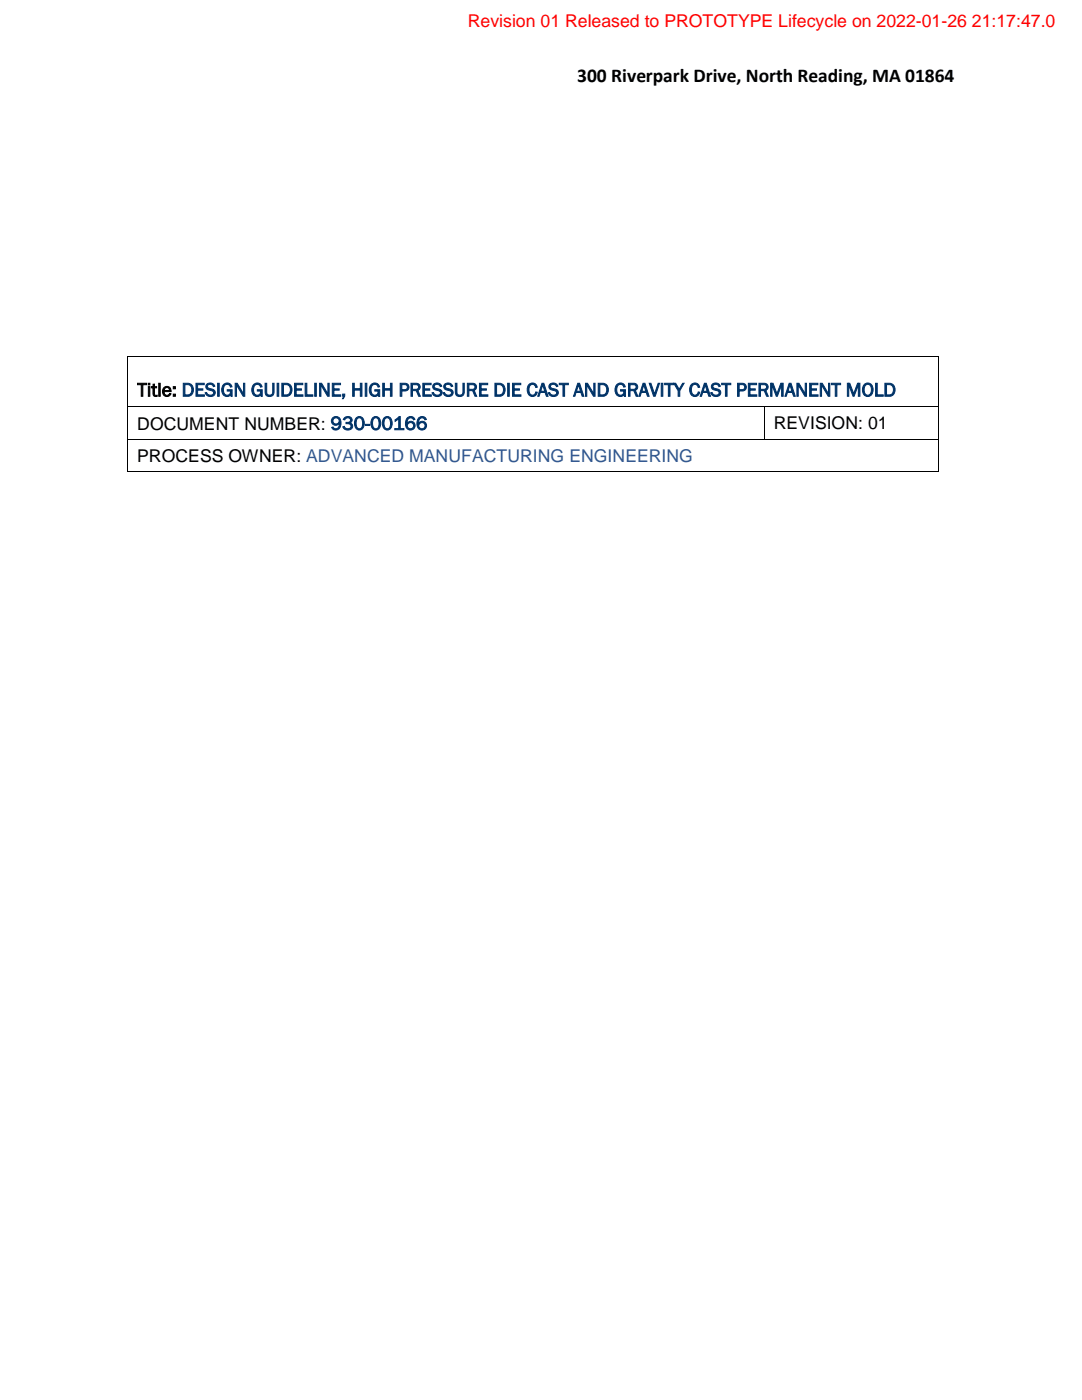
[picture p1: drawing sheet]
<svg xmlns="http://www.w3.org/2000/svg" width="216mm" height="279mm" viewBox="0 0 216 279" stroke-linecap="round" stroke-linejoin="round" font-family="sans-serif">
<defs><g id="words">
<g font-size="3.9">
<text x="115.2" y="16.4">300 Riverpark Drive, North Reading, MA 01864</text>
<text x="27.4" y="79.1">Title: DESIGN GUIDELINE, HIGH PRESSURE DIE CAST AND GRAVITY CAST PERMANENT MOLD</text>
</g>
<text font-size="3.5" fill="#f00" x="93.3" y="5.3">Revision 01 Released to PROTOTYPE Lifecycle on 2022-01-26 21:17:47.0</text>
<g font-size="3.5">
<text x="27.4" y="85.8">DOCUMENT NUMBER: 930-00166</text>
<text x="154.4" y="85.5">REVISION: 01</text>
<text x="27.4" y="92.2">PROCESS OWNER: ADVANCED MANUFACTURING ENGINEERING</text>
</g>
</g></defs>
<g fill="#000">
<path d="M25.4 71.1h.2v.2h-.2z" fill-rule="evenodd"/>
<path d="M25.4 71.1h.2v.2h-.2z" fill-rule="evenodd"/>
<path d="M187.3 71.1h.1v.2h-.1z" fill-rule="evenodd"/>
<path d="M187.3 71.1h.1v.2h-.1z" fill-rule="evenodd"/>
<path d="M25.4 81h.2v.2h-.2z" fill-rule="evenodd"/>
<path d="M25.4 87.7h.2v.1h-.2z" fill-rule="evenodd"/>
<path d="M25.4 94h.2v.2h-.2z" fill-rule="evenodd"/>
<path d="M25.4 94h.2v.2h-.2z" fill-rule="evenodd"/>
<path d="M152.4 81h.2v.2h-.2z" fill-rule="evenodd"/>
<path d="M152.4 87.7h.2v.1h-.2z" fill-rule="evenodd"/>
<path d="M187.3 81h.1v.2h-.1z" fill-rule="evenodd"/>
<path d="M187.3 87.7h.1v.1h-.1z" fill-rule="evenodd"/>
<path d="M187.3 94h.1v.2h-.1z" fill-rule="evenodd"/>
<path d="M187.3 94h.1v.2h-.1z" fill-rule="evenodd"/>
</g>
<g fill="none" stroke="#000" stroke-width=".2">
<path d="M25.5 71.3v9.7M25.6 71.2h161.7M187.4 71.3v9.7M25.5 81.2v6.5M25.5 87.9v6.1M25.6 81.1h126.8M25.6 87.8h126.8M25.6 94.1h161.7M152.5 81.2v6.5M152.6 81.1h34.7M152.6 87.8h34.7M187.4 81.2v6.5"/>
<path d="M187.4 87.9v6.1"/>
</g>
<path d="M93.3 .4h117.3v4.9h-117.3z" fill="#fff"/>
<use href="#words"/>
</svg>
